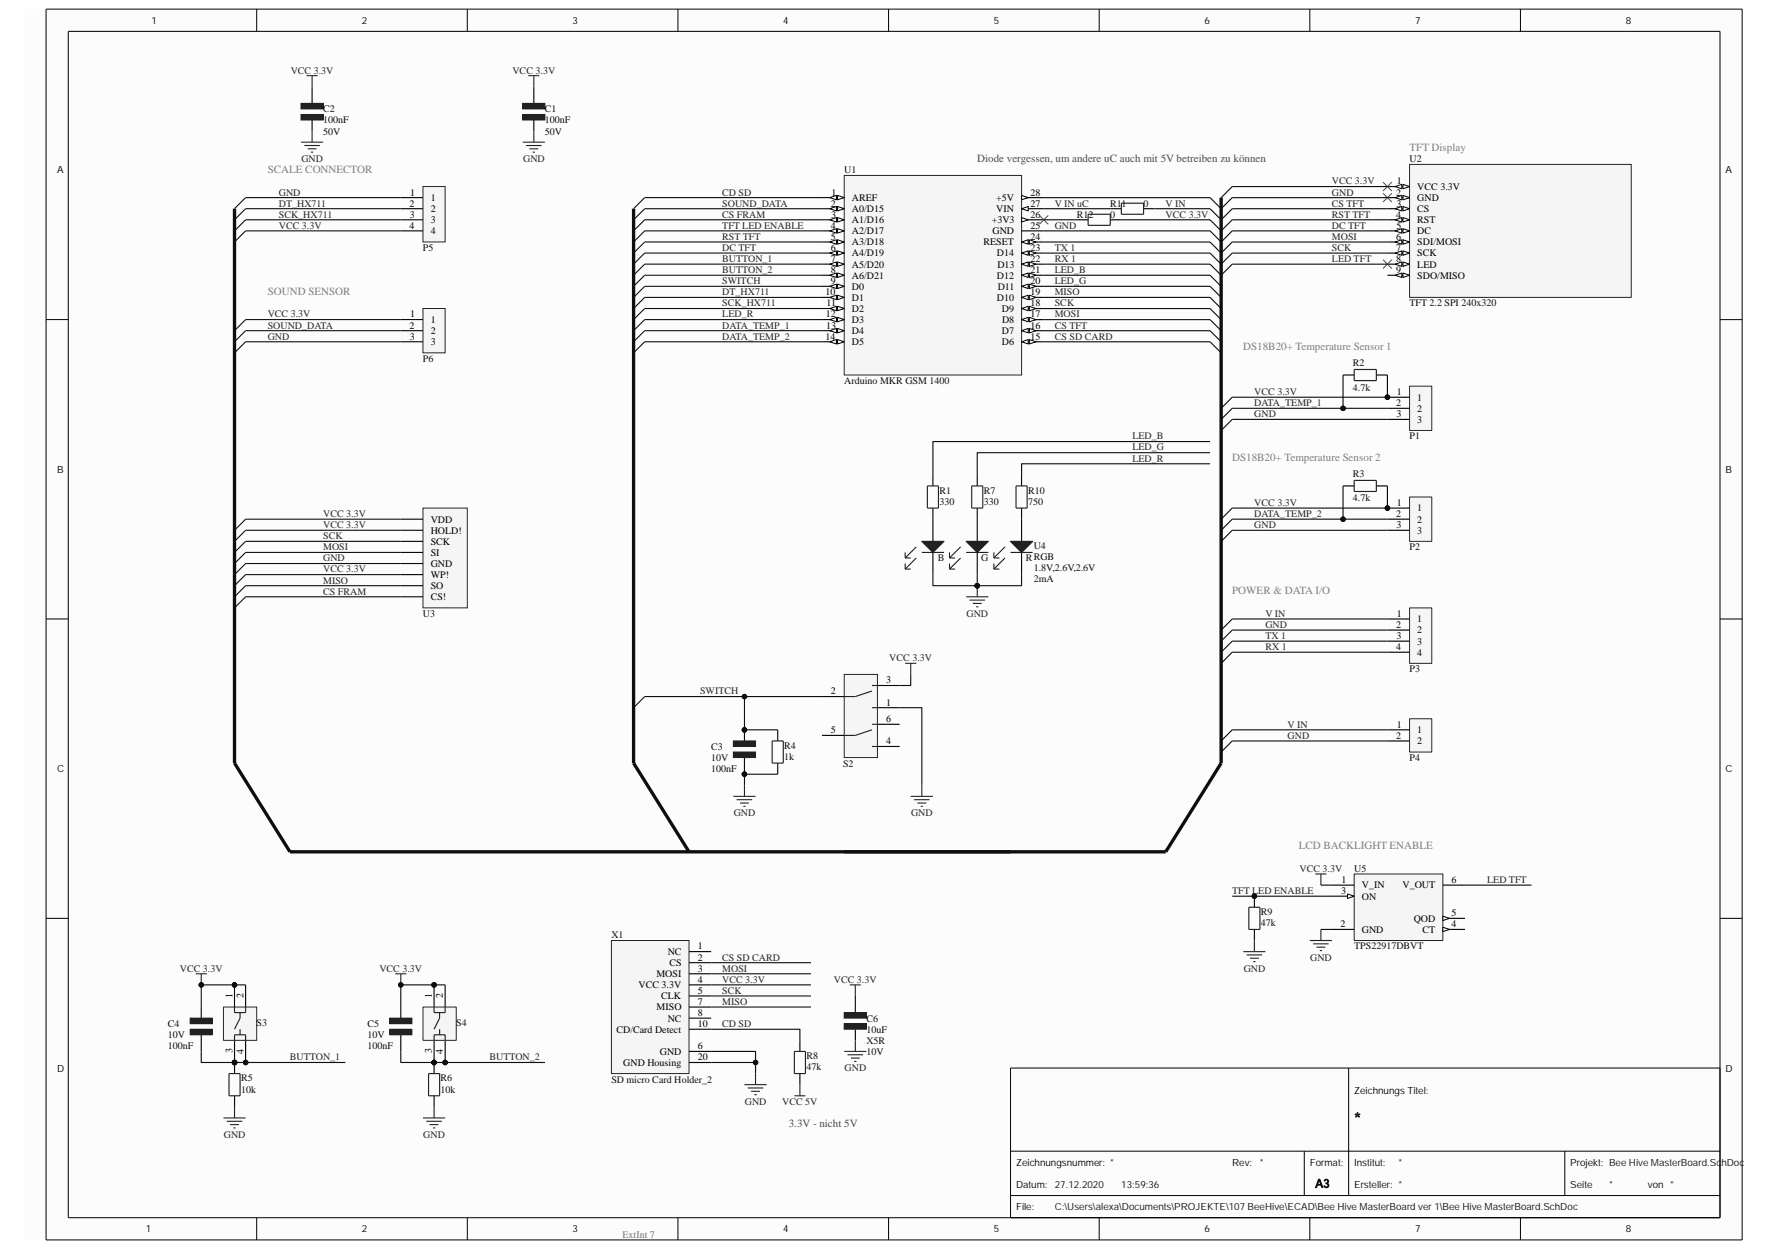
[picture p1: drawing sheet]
<svg xmlns="http://www.w3.org/2000/svg" width="297mm" height="210mm" viewBox="0 0 297 210" stroke-linecap="round" stroke-linejoin="round" font-family="sans-serif">
<defs><g id="words">
<text font-size="3" fill="#262626" x="227.7" y="189.2">*</text>
<text font-size="2" fill="#0e0e0e" x="221.2" y="199.7">A3</text>
<g font-size="1.9" fill="#7f7f7f">
<text x="45" y="29.1">SCALE CONNECTOR</text>
<text x="237" y="25.4">TFT Display</text>
<text x="45" y="49.6">SOUND SENSOR</text>
<text x="209.1" y="58.9">DS18B20+ Temperature Sensor 1</text>
<text x="207.2" y="77.6">DS18B20+ Temperature Sensor 2</text>
<text x="207.2" y="99.9">POWER &amp; DATA I/O</text>
<text x="218.4" y="142.8">LCD BACKLIGHT ENABLE</text>
</g>
<g font-size="1.9" fill="#4c4c4c">
<text x="164.3" y="27.2">Diode vergessen, um andere uC auch mit 5V betreiben zu können</text>
<text x="132.7" y="189.4">3.3V - nicht 5V</text>
</g>
<g font-size="1.7">
<text x="25.5" y="4">1</text>
<text x="60.9" y="4">2</text>
<text x="96.3" y="4">3</text>
<text x="131.7" y="4">4</text>
<text x="167.1" y="4">5</text>
<text x="202.6" y="4">6</text>
<text x="238" y="4">7</text>
<text x="273.4" y="4">8</text>
<text x="9.6" y="29.2">A</text>
<text x="290.2" y="29.2">A</text>
<text x="68.9" y="34.7">2</text>
<text x="69" y="32.9">1</text>
<text x="72.4" y="33.8">1</text>
<text x="72.4" y="35.7">2</text>
<text x="139.7" y="34.7">2</text>
<text x="139.8" y="32.9">1</text>
<text x="143.3" y="33.8">AREF</text>
<text x="143.3" y="35.7">A0/D15</text>
<text x="167.5" y="33.8">+5V</text>
<text x="167.5" y="35.7">VIN</text>
<text x="173.3" y="32.9">28</text>
<text x="173.3" y="34.7">27</text>
<text x="234.8" y="32.9">2</text>
<text x="234.9" y="34.7">3</text>
<text x="234.9" y="31">1</text>
<text x="238.4" y="31.9">VCC 3.3V</text>
<text x="238.4" y="33.8">GND</text>
<text x="238.4" y="35.7">CS</text>
<text x="68.9" y="38.5">4</text>
<text x="68.9" y="36.6">3</text>
<text x="72.4" y="37.5">3</text>
<text x="72.4" y="39.4">4</text>
<text x="139.7" y="38.5">4</text>
<text x="139.8" y="40.3">5</text>
<text x="139.8" y="36.6">3</text>
<text x="143.3" y="37.5">A1/D16</text>
<text x="143.3" y="39.4">A2/D17</text>
<text x="143.3" y="41.3">A3/D18</text>
<text x="165.4" y="41.3">RESET</text>
<text x="166.8" y="37.5">+3V3</text>
<text x="166.9" y="39.4">GND</text>
<text x="173.3" y="38.5">25</text>
<text x="173.3" y="40.3">24</text>
<text x="173.3" y="36.6">26</text>
<text x="234.8" y="36.6">4</text>
<text x="234.8" y="40.3">6</text>
<text x="234.8" y="38.5">5</text>
<text x="238.4" y="37.5">RST</text>
<text x="238.4" y="39.4">DC</text>
<text x="238.4" y="41.3">SDI/MOSI</text>
<text x="139.7" y="42.2">6</text>
<text x="139.7" y="44">7</text>
<text x="139.7" y="47.8">9</text>
<text x="139.7" y="45.9">8</text>
<text x="143.3" y="43.1">A4/D19</text>
<text x="143.3" y="45">A5/D20</text>
<text x="143.3" y="46.9">A6/D21</text>
<text x="167.7" y="43.1">D14</text>
<text x="167.7" y="46.9">D12</text>
<text x="167.7" y="45">D13</text>
<text x="173.3" y="47.8">20</text>
<text x="173.3" y="45.9">21</text>
<text x="173.3" y="42.2">23</text>
<text x="173.3" y="44">22</text>
<text x="234.8" y="42.2">7</text>
<text x="234.8" y="45.9">9</text>
<text x="234.8" y="44">8</text>
<text x="238.4" y="43.1">SCK</text>
<text x="238.4" y="45">LED</text>
<text x="238.4" y="46.9">SDO/MISO</text>
<text x="69" y="53.4">1</text>
<text x="138.9" y="49.6">10</text>
<text x="138.9" y="53.4">12</text>
<text x="139" y="51.5">11</text>
<text x="143.3" y="48.7">D0</text>
<text x="143.3" y="50.6">D1</text>
<text x="143.3" y="52.4">D2</text>
<text x="167.7" y="50.6">D10</text>
<text x="167.8" y="48.7">D11</text>
<text x="168.5" y="52.4">D9</text>
<text x="173.3" y="51.5">18</text>
<text x="173.3" y="49.6">19</text>
<text x="173.3" y="53.4">17</text>
<text x="68.9" y="55.2">2</text>
<text x="68.9" y="57.1">3</text>
<text x="72.4" y="54.3">1</text>
<text x="72.4" y="56.2">2</text>
<text x="72.4" y="58">3</text>
<text x="138.9" y="57.1">14</text>
<text x="138.9" y="55.2">13</text>
<text x="143.3" y="54.3">D3</text>
<text x="143.3" y="56.2">D4</text>
<text x="143.3" y="58">D5</text>
<text x="168.5" y="58">D6</text>
<text x="168.5" y="56.2">D7</text>
<text x="168.5" y="54.3">D8</text>
<text x="173.3" y="55.2">16</text>
<text x="173.3" y="57.1">15</text>
<text x="234.8" y="68.3">2</text>
<text x="234.9" y="70.2">3</text>
<text x="234.9" y="66.4">1</text>
<text x="238.4" y="67.4">1</text>
<text x="238.4" y="69.2">2</text>
<text x="238.4" y="71.1">3</text>
<text x="9.6" y="79.5">B</text>
<text x="290.2" y="79.5">B</text>
<text x="72.4" y="89.7">HOLD!</text>
<text x="72.4" y="87.9">VDD</text>
<text x="234.8" y="86.9">2</text>
<text x="234.9" y="88.8">3</text>
<text x="234.9" y="85.1">1</text>
<text x="238.4" y="86">1</text>
<text x="238.4" y="87.9">2</text>
<text x="238.4" y="89.7">3</text>
<text x="72.4" y="95.3">GND</text>
<text x="72.4" y="93.5">SI</text>
<text x="72.4" y="91.6">SCK</text>
<text x="72.4" y="100.9">CS!</text>
<text x="72.4" y="99">SO</text>
<text x="72.4" y="97.2">WP!</text>
<text x="234.8" y="105.6">2</text>
<text x="234.9" y="107.4">3</text>
<text x="234.9" y="103.7">1</text>
<text x="238.4" y="104.6">1</text>
<text x="238.4" y="106.5">2</text>
<text x="234.8" y="109.3">4</text>
<text x="238.4" y="108.4">3</text>
<text x="238.4" y="110.2">4</text>
<text x="139.7" y="116.8">2</text>
<text x="149.1" y="118.6">1</text>
<text x="149.1" y="114.9">3</text>
<text x="139.8" y="123.3">5</text>
<text x="149.1" y="125.1">4</text>
<text x="149.1" y="121.4">6</text>
<text x="234.8" y="124.2">2</text>
<text x="234.9" y="122.4">1</text>
<text x="238.4" y="123.3">1</text>
<text x="238.4" y="125.1">2</text>
<text x="9.6" y="129.8">C</text>
<text x="290.2" y="129.8">C</text>
<text x="225.6" y="148.5">1</text>
<text x="229" y="149.4">V_IN</text>
<text x="235.9" y="149.4">V_OUT</text>
<text x="244.1" y="148.5">6</text>
<text x="225.5" y="155.9">2</text>
<text x="225.5" y="150.3">3</text>
<text x="229" y="151.2">ON</text>
<text x="237.8" y="155">QOD</text>
<text x="244.1" y="154.1">5</text>
<text x="244.1" y="155.9">4</text>
<text x="112.3" y="160.6">NC</text>
<text x="117.4" y="159.6">1</text>
<text x="117.4" y="161.5">2</text>
<text x="229" y="156.8">GND</text>
<text x="239.2" y="156.8">CT</text>
<text x="39.1" y="167.8" transform="rotate(-90 39.1 167.8)">1</text>
<text x="40.9" y="167.8" transform="rotate(-90 40.9 167.8)">2</text>
<text x="72.6" y="167.8" transform="rotate(-90 72.6 167.8)">1</text>
<text x="74.5" y="167.8" transform="rotate(-90 74.5 167.8)">2</text>
<text x="107.4" y="166.2">VCC 3.3V</text>
<text x="110.4" y="164.3">MOSI</text>
<text x="112.6" y="162.4">CS</text>
<text x="117.4" y="163.4">3</text>
<text x="117.4" y="165.2">4</text>
<text x="117.4" y="167.1">5</text>
<text x="103.7" y="173.6">CD/Card Detect</text>
<text x="110.4" y="169.9">MISO</text>
<text x="111.2" y="168">CLK</text>
<text x="112.3" y="171.8">NC</text>
<text x="117.4" y="169">7</text>
<text x="117.4" y="172.7">10</text>
<text x="117.4" y="170.8">8</text>
<text x="39.1" y="177.1" transform="rotate(-90 39.1 177.1)">3</text>
<text x="40.9" y="177.2" transform="rotate(-90 40.9 177.2)">4</text>
<text x="72.6" y="177.1" transform="rotate(-90 72.6 177.1)">3</text>
<text x="74.5" y="177.2" transform="rotate(-90 74.5 177.2)">4</text>
<text x="104.8" y="179.2">GND Housing</text>
<text x="111" y="177.4">GND</text>
<text x="117.4" y="176.4">6</text>
<text x="117.4" y="178.3">20</text>
<text x="9.6" y="180.2">D</text>
<text x="227.7" y="183.9">Zeichnungs Titel:</text>
<text x="290.2" y="180.2">D</text>
<text x="170.9" y="196">Zeichnungsnummer: *</text>
<text x="207.2" y="196">Rev:</text>
<text x="220.3" y="196">Format:</text>
<text x="227.7" y="196">Institut:</text>
<text x="264.1" y="196">Projekt: Bee Hive MasterBoard.SchDoc</text>
<text x="170.9" y="203.5">File:</text>
<text x="170.9" y="199.7">Datum:</text>
<text x="227.7" y="199.7">Ersteller: *</text>
<text x="264.1" y="199.7">Seite</text>
<text x="277.1" y="199.7">von *</text>
<text x="24.5" y="207.2">1</text>
<text x="60.9" y="207.2">2</text>
<text x="96.3" y="207.2">3</text>
<text x="131.7" y="207.2">4</text>
<text x="167.1" y="207.2">5</text>
<text x="202.6" y="207.2">6</text>
<text x="238" y="207.2">7</text>
<text x="273.4" y="207.2">8</text>
</g>
<g font-size="1.7" fill="#262626">
<text x="48.9" y="12.4">VCC 3.3V</text>
<text x="86.2" y="12.4">VCC 3.3V</text>
<text x="50.7" y="27.3">GND</text>
<text x="88" y="27.3">GND</text>
<text x="46.9" y="32.9">GND</text>
<text x="46.9" y="34.7">DT_HX711</text>
<text x="121.5" y="34.7">SOUND_DATA</text>
<text x="121.5" y="32.9">CD SD</text>
<text x="177.4" y="34.7">V IN uC</text>
<text x="196" y="34.7">V IN</text>
<text x="224" y="31">VCC 3.3V</text>
<text x="224" y="32.9">GND</text>
<text x="224" y="34.7">CS TFT</text>
<text x="46.9" y="36.6">SCK_HX711</text>
<text x="46.9" y="38.5">VCC 3.3V</text>
<text x="121.5" y="40.3">RST TFT</text>
<text x="121.5" y="38.5">TFT LED ENABLE</text>
<text x="121.5" y="36.6">CS FRAM</text>
<text x="177.4" y="38.5">GND</text>
<text x="196" y="36.6">VCC 3.3V</text>
<text x="224" y="36.6">RST TFT</text>
<text x="224" y="38.5">DC TFT</text>
<text x="224" y="40.3">MOSI</text>
<text x="121.5" y="42.2">DC TFT</text>
<text x="121.5" y="44">BUTTON_1</text>
<text x="121.5" y="45.9">BUTTON_2</text>
<text x="121.5" y="47.8">SWITCH</text>
<text x="177.4" y="44">RX 1</text>
<text x="177.4" y="42.2">TX 1</text>
<text x="177.4" y="45.9">LED_B</text>
<text x="177.4" y="47.8">LED_G</text>
<text x="224" y="42.2">SCK</text>
<text x="224" y="44">LED TFT</text>
<text x="45" y="53.4">VCC 3.3V</text>
<text x="121.5" y="53.4">LED_R</text>
<text x="121.5" y="49.6">DT_HX711</text>
<text x="121.5" y="51.5">SCK_HX711</text>
<text x="177.4" y="53.4">MOSI</text>
<text x="177.4" y="51.5">SCK</text>
<text x="177.4" y="49.6">MISO</text>
<text x="45" y="57.1">GND</text>
<text x="45" y="55.2">SOUND_DATA</text>
<text x="121.5" y="55.2">DATA_TEMP_1</text>
<text x="121.5" y="57.1">DATA_TEMP_2</text>
<text x="177.4" y="55.2">CS TFT</text>
<text x="177.4" y="57.1">CS SD CARD</text>
<text x="210.9" y="66.4">VCC 3.3V</text>
<text x="210.9" y="70.2">GND</text>
<text x="210.9" y="68.3">DATA_TEMP_1</text>
<text x="190.4" y="77.6">LED_R</text>
<text x="190.4" y="75.7">LED_G</text>
<text x="190.4" y="73.9">LED_B</text>
<text x="54.3" y="86.9">VCC 3.3V</text>
<text x="54.3" y="88.8">VCC 3.3V</text>
<text x="210.9" y="85.1">VCC 3.3V</text>
<text x="210.9" y="88.8">GND</text>
<text x="210.9" y="86.9">DATA_TEMP_2</text>
<text x="54.3" y="92.5">MOSI</text>
<text x="54.3" y="90.7">SCK</text>
<text x="54.3" y="94.4">GND</text>
<text x="54.3" y="98.1">MISO</text>
<text x="54.3" y="100">CS FRAM</text>
<text x="54.3" y="96.3">VCC 3.3V</text>
<text x="162.5" y="103.7">GND</text>
<text x="212.8" y="103.7">V IN</text>
<text x="212.8" y="105.6">GND</text>
<text x="212.8" y="107.4">TX 1</text>
<text x="149.6" y="111.2">VCC 3.3V</text>
<text x="212.8" y="109.3">RX 1</text>
<text x="117.7" y="116.8">SWITCH</text>
<text x="216.5" y="122.4">V IN</text>
<text x="216.5" y="124.2">GND</text>
<text x="123.4" y="137.3">GND</text>
<text x="153.2" y="137.3">GND</text>
<text x="218.5" y="146.6">VCC 3.3V</text>
<text x="250.1" y="148.5">LED TFT</text>
<text x="207.2" y="150.3">TFT LED ENABLE</text>
<text x="121.5" y="161.5">CS SD CARD</text>
<text x="220.3" y="161.5">GND</text>
<text x="30.2" y="163.4">VCC 3.3V</text>
<text x="63.8" y="163.4">VCC 3.3V</text>
<text x="121.5" y="163.4">MOSI</text>
<text x="121.5" y="167.1">SCK</text>
<text x="121.5" y="165.2">VCC 3.3V</text>
<text x="140.2" y="165.2">VCC 3.3V</text>
<text x="209.2" y="163.4">GND</text>
<text x="121.5" y="169">MISO</text>
<text x="121.5" y="172.7">CD SD</text>
<text x="48.8" y="178.3">BUTTON_1</text>
<text x="82.3" y="178.3">BUTTON_2</text>
<text x="125.3" y="185.7">GND</text>
<text x="131.6" y="185.7">VCC 5V</text>
<text x="142" y="180.1">GND</text>
<text x="37.6" y="191.3">GND</text>
<text x="71.2" y="191.3">GND</text>
</g>
<g font-size="1.7" fill="#0e0e0e">
<text x="54.3" y="20.8">100nF</text>
<text x="54.3" y="22.6">50V</text>
<text x="54.3" y="18.9">C2</text>
<text x="91.6" y="20.8">100nF</text>
<text x="91.6" y="22.6">50V</text>
<text x="91.6" y="18.9">C1</text>
<text x="142" y="29.1">U1</text>
<text x="237" y="27.3">U2</text>
<text x="186.7" y="34.7">R11</text>
<text x="192.3" y="34.7">0</text>
<text x="181.1" y="36.6">R12</text>
<text x="186.7" y="36.6">0</text>
<text x="71.1" y="42.2">P5</text>
<text x="237" y="51.5">TFT 2.2 SPI 240x320</text>
<text x="71.1" y="60.8">P6</text>
<text x="142" y="64.6">Arduino MKR GSM 1400</text>
<text x="227.5" y="65.7">4.7k</text>
<text x="227.5" y="61.6">R2</text>
<text x="237" y="73.9">P1</text>
<text x="158" y="83">R1</text>
<text x="165.5" y="83">R7</text>
<text x="172.9" y="83">R10</text>
<text x="227.5" y="80.2">R3</text>
<text x="158" y="84.9">330</text>
<text x="165.5" y="84.9">330</text>
<text x="172.9" y="84.9">750</text>
<text x="227.5" y="84.3">4.7k</text>
<text x="173.9" y="92.3">U4</text>
<text x="237" y="92.5">P2</text>
<text x="173.9" y="96.1">1.8V,2.6V,2.6V</text>
<text x="173.9" y="97.9">2mA</text>
<text x="71.1" y="103.7">U3</text>
<text x="237" y="113">P3</text>
<text x="131.9" y="125.9">R4</text>
<text x="119.6" y="127.9">10V</text>
<text x="119.6" y="129.8">100nF</text>
<text x="119.6" y="126.1">C3</text>
<text x="131.9" y="127.8">1k</text>
<text x="141.8" y="128.9">S2</text>
<text x="237" y="127.9">P4</text>
<text x="227.7" y="146.6">U5</text>
<text x="212.1" y="155.7">47k</text>
<text x="212.1" y="153.9">R9</text>
<text x="102.8" y="157.8">X1</text>
<text x="227.7" y="159.6">TPS22917DBVT</text>
<text x="28.2" y="172.7">C4</text>
<text x="43.2" y="172.5">S3</text>
<text x="61.8" y="172.7">C5</text>
<text x="76.7" y="172.5">S4</text>
<text x="145.7" y="173.6">10uF</text>
<text x="145.7" y="171.8">C6</text>
<text x="28.2" y="174.6">10V</text>
<text x="28.2" y="176.4">100nF</text>
<text x="61.8" y="174.6">10V</text>
<text x="61.8" y="176.4">100nF</text>
<text x="135.6" y="180">47k</text>
<text x="135.6" y="178.1">R8</text>
<text x="145.7" y="175.5">X5R</text>
<text x="145.7" y="177.4">10V</text>
<text x="40.6" y="183.7">10k</text>
<text x="40.6" y="181.8">R5</text>
<text x="74.1" y="183.7">10k</text>
<text x="74.1" y="181.8">R6</text>
<text x="102.8" y="182">SD micro Card Holder_2</text>
<text x="211.9" y="196">*</text>
<text x="235.2" y="196">*</text>
<text x="177.4" y="199.7">27.12.2020</text>
<text x="177.4" y="203.5">C:\Users\alexa\Documents\PROJEKTE\107 BeeHive\ECAD\Bee Hive MasterBoard ver 1\Bee Hive MasterBoard.SchDoc</text>
<text x="188.6" y="199.7">13:59:36</text>
<text x="270.6" y="199.7">*</text>
</g>
<g font-size="1.7" fill="#151515">
<text x="157.7" y="94.4">B</text>
<text x="165" y="94.4">G</text>
<text x="172.5" y="94.4">RRGB</text>
</g>
<text font-size="1.7" fill="#727272" x="104.7" y="208.1">ExtInt 7</text>
</g></defs>
<path d="M4 1.5h289v207h-289z" fill-rule="evenodd" fill="#fcfcfc"/>
<g fill="none" stroke="#000" stroke-width=".17">
<path d="M7.7 1.5h285.3v207h-285.3zM11.5 5.3h277.8v199.4h-277.8zM43.2 1.5v3.8M78.6 1.5v3.8M114 1.5v3.8M149.4 1.5v3.8M184.9 1.5v3.8M220.3 1.5v3.8M255.7 1.5v3.8M7.7 53.7h3.8M289.3 53.7h3.7M7.7 104.1h3.8"/>
<path d="M289.3 104.1h3.7M7.7 154.4h3.8M289.3 154.4h3.7M226.8 179.6v21.4M289.3 179.6h-119.4v25.1M169.9 193.6h119.4M219.4 193.6v7.4M263.2 193.6v7.4M43.2 204.7v3.8M78.6 204.7v3.8M114 204.7v3.8M149.4 204.7v3.8"/>
<path d="M169.9 201h119.4M184.9 204.7v3.8M220.3 204.7v3.8M255.7 204.7v3.8"/>
</g>
<path d="M237.1 27.6h37.2v22.4h-37.2z" fill-rule="evenodd" fill="#f5f5f5"/>
<path d="M237.1 27.6h37.2v22.4h-37.2z" fill="none" stroke="#262626" stroke-width=".17"/>
<path d="M233.3 31.4h3.8" fill="none" stroke="#000" stroke-width=".19"/>
<path d="M235.9 31l1.2 .4-1.2 .3z" fill="#fbfbfb"/>
<path d="M235.9 31l1.2 .4-1.2 .3z" fill="none" stroke="#000" stroke-width=".17"/>
<path d="M234.6 31.4l1.2-.4v.7z" fill="#fbfbfb"/>
<path d="M234.6 31.4l1.2-.4v.7z" fill="none" stroke="#000" stroke-width=".17"/>
<path d="M233.3 33.2h3.8" fill="none" stroke="#000" stroke-width=".19"/>
<path d="M235.9 32.9l1.2 .3-1.2 .4z" fill="#fbfbfb"/>
<path d="M235.9 32.9l1.2 .3-1.2 .4z" fill="none" stroke="#000" stroke-width=".17"/>
<path d="M234.6 33.2l1.2-.3v.7z" fill="#fbfbfb"/>
<path d="M234.6 33.2l1.2-.3v.7z" fill="none" stroke="#000" stroke-width=".17"/>
<path d="M233.3 35.1h3.8" fill="none" stroke="#000" stroke-width=".19"/>
<path d="M235.9 34.7l1.2 .4-1.2 .4z" fill="#fbfbfb"/>
<path d="M235.9 34.7l1.2 .4-1.2 .4z" fill="none" stroke="#000" stroke-width=".17"/>
<path d="M234.6 35.1l1.2-.4v.8z" fill="#fbfbfb"/>
<path d="M234.6 35.1l1.2-.4v.8z" fill="none" stroke="#000" stroke-width=".17"/>
<path d="M233.3 37h3.8" fill="none" stroke="#000" stroke-width=".19"/>
<path d="M235.9 36.6l1.2 .4-1.2 .3z" fill="#fbfbfb"/>
<path d="M235.9 36.6l1.2 .4-1.2 .3z" fill="none" stroke="#000" stroke-width=".17"/>
<path d="M234.6 37l1.2-.4v.7z" fill="#fbfbfb"/>
<path d="M234.6 37l1.2-.4v.7z" fill="none" stroke="#000" stroke-width=".17"/>
<path d="M233.3 38.8h3.8" fill="none" stroke="#000" stroke-width=".19"/>
<path d="M235.9 38.4l1.2 .4-1.2 .4z" fill="#fbfbfb"/>
<path d="M235.9 38.4l1.2 .4-1.2 .4z" fill="none" stroke="#000" stroke-width=".17"/>
<path d="M234.6 38.8l1.2-.4v.8z" fill="#fbfbfb"/>
<path d="M234.6 38.8l1.2-.4v.8z" fill="none" stroke="#000" stroke-width=".17"/>
<path d="M233.3 40.7h3.8" fill="none" stroke="#000" stroke-width=".19"/>
<path d="M235.9 40.3l1.2 .4-1.2 .4z" fill="#fbfbfb"/>
<path d="M235.9 40.3l1.2 .4-1.2 .4z" fill="none" stroke="#000" stroke-width=".17"/>
<path d="M234.6 40.7l1.2-.4v.8z" fill="#fbfbfb"/>
<path d="M234.6 40.7l1.2-.4v.8z" fill="none" stroke="#000" stroke-width=".17"/>
<path d="M233.3 42.6h3.8" fill="none" stroke="#000" stroke-width=".19"/>
<path d="M235.9 42.2l1.2 .4-1.2 .3z" fill="#fbfbfb"/>
<path d="M235.9 42.2l1.2 .4-1.2 .3z" fill="none" stroke="#000" stroke-width=".17"/>
<path d="M234.6 42.6l1.2-.4v.7z" fill="#fbfbfb"/>
<path d="M234.6 42.6l1.2-.4v.7z" fill="none" stroke="#000" stroke-width=".17"/>
<path d="M233.3 44.4h3.8" fill="none" stroke="#000" stroke-width=".19"/>
<path d="M235.9 44l1.2 .4-1.2 .4z" fill="#fbfbfb"/>
<path d="M235.9 44l1.2 .4-1.2 .4z" fill="none" stroke="#000" stroke-width=".17"/>
<path d="M234.6 44.4l1.2-.4v.8z" fill="#fbfbfb"/>
<path d="M234.6 44.4l1.2-.4v.8z" fill="none" stroke="#000" stroke-width=".17"/>
<path d="M233.3 46.3h3.8" fill="none" stroke="#000" stroke-width=".19"/>
<path d="M235.9 45.9l1.2 .4-1.2 .4z" fill="#fbfbfb"/>
<path d="M235.9 45.9l1.2 .4-1.2 .4z" fill="none" stroke="#000" stroke-width=".17"/>
<path d="M234.6 46.3l1.2-.4v.8z" fill="#fbfbfb"/>
<path d="M234.6 46.3l1.2-.4v.8z" fill="none" stroke="#000" stroke-width=".17"/>
<path d="M51.6 12.7h1.8M52.5 12.7v1.9M88.8 12.7h1.9M89.8 12.7v1.9M87.9 23.9h3.7M88.5 24.5h2.6M89 25h1.5M89.6 25.6h.4M89.8 22v1.9" fill="none" stroke="#262626" stroke-width=".19"/>
<path d="M89.8 14.6v2.8M89.8 20.2v1.8" fill="none" stroke="#000" stroke-width=".19"/>
<path d="M87.9 17.4h3.7v.9h-3.7z" fill-rule="evenodd" fill="#1c1c1c"/>
<path d="M87.9 17.4h3.7v.9h-3.7z" fill="none" stroke="#1c1c1c" stroke-width=".17"/>
<path d="M87.9 19.2h3.7v1h-3.7z" fill-rule="evenodd" fill="#1c1c1c"/>
<path d="M87.9 19.2h3.7v1h-3.7z" fill="none" stroke="#1c1c1c" stroke-width=".17"/>
<path d="M52.5 14.6v2.8M52.5 20.2v1.8" fill="none" stroke="#000" stroke-width=".19"/>
<path d="M50.6 17.4h3.8v.9h-3.8z" fill-rule="evenodd" fill="#1c1c1c"/>
<path d="M50.6 17.4h3.8v.9h-3.8z" fill="none" stroke="#1c1c1c" stroke-width=".17"/>
<path d="M50.6 19.2h3.8v1h-3.8z" fill-rule="evenodd" fill="#1c1c1c"/>
<path d="M50.6 19.2h3.8v1h-3.8z" fill="none" stroke="#1c1c1c" stroke-width=".17"/>
<path d="M106.6 35.1v93.2l9.3 14.9M205.4 33.2v95.1l-9.4 14.9h-147.2l-9.4-14.9v-93.2" fill="none" stroke="#0e0e0e" stroke-width=".56"/>
<path d="M50.6 23.9h3.8M51.2 24.5h2.6M51.7 25h1.5M52.3 25.6h.4M52.5 22v1.9" fill="none" stroke="#262626" stroke-width=".19"/>
<circle cx="233.3" cy="66.8" r=".37" fill="#0e0e0e"/>
<circle cx="233.3" cy="66.8" r=".37" fill="none" stroke="#0e0e0e" stroke-width=".17"/>
<path d="M237.1 64.9h3.7v7.5h-3.7z" fill-rule="evenodd" fill="#f5f5f5"/>
<path d="M237.1 64.9h3.7v7.5h-3.7z" fill="none" stroke="#262626" stroke-width=".17"/>
<path d="M233.3 66.8h3.8" fill="none" stroke="#000" stroke-width=".19"/>
<circle cx="233.3" cy="66.8" r=".37" fill="#0e0e0e"/>
<circle cx="233.3" cy="66.8" r=".37" fill="none" stroke="#0e0e0e" stroke-width=".17"/>
<path d="M233.3 68.7h3.8M233.3 70.5h3.8" fill="none" stroke="#000" stroke-width=".19"/>
<circle cx="233.3" cy="85.4" r=".37" fill="#0e0e0e"/>
<circle cx="233.3" cy="85.4" r=".37" fill="none" stroke="#0e0e0e" stroke-width=".17"/>
<path d="M237.1 83.6h3.7v7.4h-3.7z" fill-rule="evenodd" fill="#f5f5f5"/>
<path d="M237.1 83.6h3.7v7.4h-3.7z" fill="none" stroke="#262626" stroke-width=".17"/>
<path d="M233.3 85.4h3.8" fill="none" stroke="#000" stroke-width=".19"/>
<circle cx="233.3" cy="85.4" r=".37" fill="#0e0e0e"/>
<circle cx="233.3" cy="85.4" r=".37" fill="none" stroke="#0e0e0e" stroke-width=".17"/>
<path d="M225.9 63.1h1.8M231.5 63.1h1.8M225.9 81.7h1.8M231.5 81.7h1.8M233.3 87.3h3.8M233.3 89.2h3.8" fill="none" stroke="#000" stroke-width=".19"/>
<path d="M227.7 62.1h3.8v1.9h-3.8zM227.7 80.8h3.8v1.8h-3.8z" fill="none" stroke="#1c1c1c" stroke-width=".19"/>
<path d="M237.1 102.2h3.7v9.3h-3.7z" fill-rule="evenodd" fill="#f5f5f5"/>
<path d="M237.1 102.2h3.7v9.3h-3.7z" fill="none" stroke="#262626" stroke-width=".17"/>
<path d="M233.3 104.1h3.8M233.3 105.9h3.8M233.3 107.8h3.8M233.3 109.7h3.8" fill="none" stroke="#000" stroke-width=".19"/>
<path d="M71.1 31.4h3.8v9.3h-3.8z" fill-rule="evenodd" fill="#f5f5f5"/>
<path d="M71.1 31.4h3.8v9.3h-3.8z" fill="none" stroke="#262626" stroke-width=".17"/>
<path d="M67.4 33.2h3.7M67.4 35.1h3.7M67.4 37h3.7M67.4 38.8h3.7" fill="none" stroke="#000" stroke-width=".19"/>
<path d="M71.1 51.9h3.8v7.4h-3.8z" fill-rule="evenodd" fill="#f5f5f5"/>
<path d="M71.1 51.9h3.8v7.4h-3.8z" fill="none" stroke="#262626" stroke-width=".17"/>
<path d="M67.4 53.7h3.7M67.4 55.6h3.7M67.4 57.5h3.7M130.8 122.7v1.9M130.8 128.3v1.9" fill="none" stroke="#000" stroke-width=".19"/>
<g fill="none" stroke="#0e0e0e" stroke-width=".19">
<path d="M41.3 33.2l-1.9 1.9M41.3 35.1l-1.9 1.9M41.3 37l-1.9 1.8M41.3 38.8l-1.9 1.9M207.2 31.4l-1.8 1.8M207.2 33.2l-1.8 1.9M207.2 35.1l-1.8 1.9M207.2 37l-1.8 1.8M207.2 38.8l-1.8 1.9M41.3 53.7l-1.9 1.9M41.3 55.6l-1.9 1.9M41.3 57.5l-1.9 1.8"/>
<path d="M207.2 40.7l-1.8 1.9M207.2 42.6l-1.8 1.8M207.2 66.8l-1.8 1.9M207.2 68.7l-1.8 1.8M207.2 70.5l-1.8 1.9M207.2 85.4l-1.8 1.9M207.2 87.3l-1.8 1.9M207.2 89.2l-1.8 1.8M207.2 109.7l-1.8 1.8M207.2 107.8l-1.8 1.9M207.2 105.9l-1.8 1.9M207.2 104.1l-1.8 1.8"/>
</g>
<path d="M152.2 111.5h1.9M153.2 111.5v1.9M153.2 133.9h3.7M153.7 134.5h2.6M154.3 135h1.5M154.8 135.6h.4M155 132v1.9" fill="none" stroke="#262626" stroke-width=".19"/>
<path d="M129.9 124.6h1.8v3.7h-1.8z" fill="none" stroke="#1c1c1c" stroke-width=".19"/>
<circle cx="125.2" cy="122.7" r=".37" fill="#0e0e0e"/>
<circle cx="125.2" cy="122.7" r=".37" fill="none" stroke="#0e0e0e" stroke-width=".17"/>
<circle cx="125.2" cy="130.2" r=".37" fill="#0e0e0e"/>
<circle cx="125.2" cy="130.2" r=".37" fill="none" stroke="#0e0e0e" stroke-width=".17"/>
<path d="M125.2 122.7v1.9" fill="none" stroke="#000" stroke-width=".19"/>
<circle cx="125.2" cy="122.7" r=".37" fill="#0e0e0e"/>
<circle cx="125.2" cy="122.7" r=".37" fill="none" stroke="#0e0e0e" stroke-width=".17"/>
<path d="M125.2 127.4v2.8" fill="none" stroke="#000" stroke-width=".19"/>
<circle cx="125.2" cy="130.2" r=".37" fill="#0e0e0e"/>
<circle cx="125.2" cy="130.2" r=".37" fill="none" stroke="#0e0e0e" stroke-width=".17"/>
<path d="M123.3 126.4h3.8v1h-3.8z" fill-rule="evenodd" fill="#1c1c1c"/>
<path d="M123.3 126.4h3.8v1h-3.8z" fill="none" stroke="#1c1c1c" stroke-width=".17"/>
<path d="M123.3 124.6h3.8v.9h-3.8z" fill-rule="evenodd" fill="#1c1c1c"/>
<path d="M123.3 124.6h3.8v.9h-3.8z" fill="none" stroke="#1c1c1c" stroke-width=".17"/>
<path d="M123.3 133.9h3.8M123.9 134.5h2.6M124.5 135h1.4M125 135.6h.4M125.2 132v1.9M37.6 188h3.7M38.1 188.5h2.6M38.7 189.1h1.5M39.3 189.6h.3M39.4 186.1v1.9" fill="none" stroke="#262626" stroke-width=".19"/>
<circle cx="39.4" cy="178.6" r=".37" fill="#0e0e0e"/>
<circle cx="39.4" cy="178.6" r=".37" fill="none" stroke="#0e0e0e" stroke-width=".17"/>
<path d="M39.4 178.6v1.9M39.4 184.2v1.9" fill="none" stroke="#000" stroke-width=".19"/>
<circle cx="39.4" cy="178.6" r=".37" fill="#0e0e0e"/>
<circle cx="39.4" cy="178.6" r=".37" fill="none" stroke="#0e0e0e" stroke-width=".17"/>
<path d="M38.5 180.5h1.9v3.7h-1.9z" fill="none" stroke="#1c1c1c" stroke-width=".19"/>
<path d="M33.8 169.3v1.9M33.8 174v2.8" fill="none" stroke="#000" stroke-width=".19"/>
<path d="M32 173.1h3.7v.9h-3.7z" fill-rule="evenodd" fill="#1c1c1c"/>
<path d="M32 173.1h3.7v.9h-3.7z" fill="none" stroke="#1c1c1c" stroke-width=".17"/>
<path d="M32 171.2h3.7v.9h-3.7z" fill-rule="evenodd" fill="#1c1c1c"/>
<path d="M32 171.2h3.7v.9h-3.7z" fill="none" stroke="#1c1c1c" stroke-width=".17"/>
<path d="M71.1 188h3.8M71.7 188.5h2.6M72.3 189.1h1.4M72.8 189.6h.4M73 186.1v1.9" fill="none" stroke="#262626" stroke-width=".19"/>
<circle cx="73" cy="178.6" r=".37" fill="#0e0e0e"/>
<circle cx="73" cy="178.6" r=".37" fill="none" stroke="#0e0e0e" stroke-width=".17"/>
<path d="M73 178.6v1.9M73 184.2v1.9" fill="none" stroke="#000" stroke-width=".19"/>
<circle cx="73" cy="178.6" r=".37" fill="#0e0e0e"/>
<circle cx="73" cy="178.6" r=".37" fill="none" stroke="#0e0e0e" stroke-width=".17"/>
<path d="M72.1 180.5h1.8v3.7h-1.8z" fill="none" stroke="#1c1c1c" stroke-width=".19"/>
<path d="M67.4 169.3v1.9M67.4 174v2.8" fill="none" stroke="#000" stroke-width=".19"/>
<path d="M65.5 173.1h3.8v.9h-3.8z" fill-rule="evenodd" fill="#1c1c1c"/>
<path d="M65.5 173.1h3.8v.9h-3.8z" fill="none" stroke="#1c1c1c" stroke-width=".17"/>
<path d="M65.5 171.2h3.8v.9h-3.8z" fill-rule="evenodd" fill="#1c1c1c"/>
<path d="M65.5 171.2h3.8v.9h-3.8z" fill="none" stroke="#1c1c1c" stroke-width=".17"/>
<g fill="none" stroke="#0e0e0e" stroke-width=".19">
<path d="M108.4 33.2l-1.8 1.9M108.4 35.1l-1.8 1.9M108.4 38.8l-1.8 1.9M203.5 37l1.9 1.8M203.5 38.8l1.9 1.9M203.5 35.1l1.9 1.9M108.4 57.5l-1.8 1.8M108.4 40.7l-1.8 1.9M108.4 53.7l-1.8 1.9M108.4 55.6l-1.8 1.9M108.4 50l-1.8 1.9M108.4 51.9l-1.8 1.8"/>
<path d="M108.4 46.3l-1.8 1.8M108.4 48.1l-1.8 1.9M108.4 42.6l-1.8 1.8M108.4 44.4l-1.8 1.9M203.5 51.9l1.9 1.8M203.5 57.5l1.9 1.8M203.5 48.1l1.9 1.9M203.5 53.7l1.9 1.9M203.5 44.4l1.9 1.9M203.5 46.3l1.9 1.8M203.5 40.7l1.9 1.9M203.5 42.6l1.9 1.8"/>
</g>
<path d="M142 176.8h3.7M142.5 177.3h2.7M143.1 177.9h1.5M143.7 178.5h.3M143.8 174.9v1.9M125.2 182.4h3.7M125.8 182.9h2.6M126.3 183.5h1.5M126.9 184.1h.4M127.1 180.5v1.9" fill="none" stroke="#262626" stroke-width=".19"/>
<path d="M143.8 167.5v2.8M143.8 173.1v1.8" fill="none" stroke="#000" stroke-width=".19"/>
<path d="M142 170.3h3.7v.9h-3.7z" fill-rule="evenodd" fill="#1c1c1c"/>
<path d="M142 170.3h3.7v.9h-3.7z" fill="none" stroke="#1c1c1c" stroke-width=".17"/>
<path d="M142 172.1h3.7v1h-3.7z" fill-rule="evenodd" fill="#1c1c1c"/>
<path d="M142 172.1h3.7v1h-3.7z" fill="none" stroke="#1c1c1c" stroke-width=".17"/>
<path d="M134.5 174.9v1.9M134.5 180.5v1.9" fill="none" stroke="#000" stroke-width=".19"/>
<path d="M133.6 176.8h1.9v3.7h-1.9z" fill="none" stroke="#1c1c1c" stroke-width=".19"/>
<path d="M102.8 158.1h13.1v22.4h-13.1z" fill-rule="evenodd" fill="#f5f5f5"/>
<path d="M102.8 158.1h13.1v22.4h-13.1z" fill="none" stroke="#262626" stroke-width=".17"/>
<path d="M115.9 160h3.7M115.9 167.5h3.7M115.9 176.8h3.7M115.9 165.6h3.7M115.9 161.9h3.7M115.9 169.3h3.7M115.9 171.2h3.7M115.9 173.1h3.7M115.9 178.6h3.7M115.9 163.7h3.7" fill="none" stroke="#000" stroke-width=".19"/>
<path d="M142.9 165.6h1.9M143.8 165.6v1.9M133.6 184.2h1.9M134.5 182.4v1.8" fill="none" stroke="#262626" stroke-width=".19"/>
<path d="M203.5 33.2l1.9 1.9" fill="none" stroke="#0e0e0e" stroke-width=".19"/>
<path d="M142 113.4h5.6v14h-5.6z" fill-rule="evenodd" fill="#f5f5f5"/>
<path d="M142 113.4h5.6v14h-5.6z" fill="none" stroke="#262626" stroke-width=".17"/>
<path d="M138.3 117.1h3.7M147.6 119h3.7M147.6 115.3h3.7M138.3 123.7h3.7M147.6 125.5h3.7M147.6 121.8h3.7" fill="none" stroke="#000" stroke-width=".19"/>
<path d="M146.6 116.2l-2.8 .9h-1.8M146.6 115.3h1M146.6 119h1M146.6 122.7l-2.8 1h-1.8M146.6 121.8h1M146.6 125.5h1" fill="none" stroke="#1c1c1c" stroke-width=".19"/>
<circle cx="39.4" cy="165.6" r=".37" fill="#0e0e0e"/>
<circle cx="39.4" cy="165.6" r=".37" fill="none" stroke="#0e0e0e" stroke-width=".17"/>
<circle cx="41.3" cy="178.6" r=".37" fill="#0e0e0e"/>
<circle cx="41.3" cy="178.6" r=".37" fill="none" stroke="#0e0e0e" stroke-width=".17"/>
<circle cx="39.4" cy="178.6" r=".37" fill="#0e0e0e"/>
<circle cx="39.4" cy="178.6" r=".37" fill="none" stroke="#0e0e0e" stroke-width=".17"/>
<path d="M39.4 165.6v3.7" fill="none" stroke="#000" stroke-width=".19"/>
<circle cx="39.4" cy="165.6" r=".37" fill="#0e0e0e"/>
<circle cx="39.4" cy="165.6" r=".37" fill="none" stroke="#0e0e0e" stroke-width=".17"/>
<path d="M41.3 165.6v3.7M41.3 174.9v3.7" fill="none" stroke="#000" stroke-width=".19"/>
<circle cx="41.3" cy="178.6" r=".37" fill="#0e0e0e"/>
<circle cx="41.3" cy="178.6" r=".37" fill="none" stroke="#0e0e0e" stroke-width=".17"/>
<path d="M39.4 174.9v3.7" fill="none" stroke="#000" stroke-width=".19"/>
<circle cx="39.4" cy="178.6" r=".37" fill="#0e0e0e"/>
<circle cx="39.4" cy="178.6" r=".37" fill="none" stroke="#0e0e0e" stroke-width=".17"/>
<path d="M37.6 169.3h5.6v5.6h-5.6z" fill-rule="evenodd" fill="#f5f5f5"/>
<path d="M37.6 169.3h5.6v5.6h-5.6z" fill="none" stroke="#262626" stroke-width=".17"/>
<path d="M39.4 169.3v1h1.9v-1M39.4 174.9v-.9h1.9v.9M40.4 170.3v.9l-1 1.9M40.4 173.1v.9" fill="none" stroke="#1c1c1c" stroke-width=".19"/>
<circle cx="73" cy="165.6" r=".37" fill="#0e0e0e"/>
<circle cx="73" cy="165.6" r=".37" fill="none" stroke="#0e0e0e" stroke-width=".17"/>
<circle cx="74.9" cy="178.6" r=".37" fill="#0e0e0e"/>
<circle cx="74.9" cy="178.6" r=".37" fill="none" stroke="#0e0e0e" stroke-width=".17"/>
<circle cx="73" cy="178.6" r=".37" fill="#0e0e0e"/>
<circle cx="73" cy="178.6" r=".37" fill="none" stroke="#0e0e0e" stroke-width=".17"/>
<path d="M73 165.6v3.7" fill="none" stroke="#000" stroke-width=".19"/>
<circle cx="73" cy="165.6" r=".37" fill="#0e0e0e"/>
<circle cx="73" cy="165.6" r=".37" fill="none" stroke="#0e0e0e" stroke-width=".17"/>
<path d="M74.9 165.6v3.7M74.9 174.9v3.7" fill="none" stroke="#000" stroke-width=".19"/>
<circle cx="74.9" cy="178.6" r=".37" fill="#0e0e0e"/>
<circle cx="74.9" cy="178.6" r=".37" fill="none" stroke="#0e0e0e" stroke-width=".17"/>
<path d="M73 174.9v3.7" fill="none" stroke="#000" stroke-width=".19"/>
<circle cx="73" cy="178.6" r=".37" fill="#0e0e0e"/>
<circle cx="73" cy="178.6" r=".37" fill="none" stroke="#0e0e0e" stroke-width=".17"/>
<path d="M71.1 169.3h5.6v5.6h-5.6z" fill-rule="evenodd" fill="#f5f5f5"/>
<path d="M71.1 169.3h5.6v5.6h-5.6z" fill="none" stroke="#262626" stroke-width=".17"/>
<path d="M73 169.3v1h1.9v-1M73 174.9v-.9h1.9v.9M73.9 170.3v.9l-.9 1.9M73.9 173.1v.9" fill="none" stroke="#1c1c1c" stroke-width=".19"/>
<path d="M227.7 146.9h15v11.2h-15z" fill-rule="evenodd" fill="#f5f5f5"/>
<path d="M227.7 146.9h15v11.2h-15z" fill="none" stroke="#262626" stroke-width=".17"/>
<path d="M224 150.7h3.7" fill="none" stroke="#000" stroke-width=".19"/>
<path d="M226.6 150.3l1.1 .4-1.1 .4z" fill="#fbfbfb"/>
<path d="M226.6 150.3l1.1 .4-1.1 .4z" fill="none" stroke="#000" stroke-width=".17"/>
<path d="M224 148.8h3.7M224 156.3h3.7M242.7 156.3h3.7" fill="none" stroke="#000" stroke-width=".19"/>
<path d="M242.7 155.9l1.1 .4-1.1 .3z" fill="#fbfbfb"/>
<path d="M242.7 155.9l1.1 .4-1.1 .3z" fill="none" stroke="#000" stroke-width=".17"/>
<path d="M242.7 154.4h3.7" fill="none" stroke="#000" stroke-width=".19"/>
<path d="M242.7 154l1.1 .4-1.1 .4z" fill="#fbfbfb"/>
<path d="M242.7 154l1.1 .4-1.1 .4z" fill="none" stroke="#000" stroke-width=".17"/>
<path d="M242.7 148.8h3.7" fill="none" stroke="#000" stroke-width=".19"/>
<path d="M220.3 158.1h3.7M220.8 158.7h2.6M221.4 159.3h1.5M222 159.8h.3M222.1 156.3v1.8" fill="none" stroke="#262626" stroke-width=".19"/>
<circle cx="211" cy="150.7" r=".37" fill="#0e0e0e"/>
<circle cx="211" cy="150.7" r=".37" fill="none" stroke="#0e0e0e" stroke-width=".17"/>
<path d="M211 150.7v1.8M211 156.3v1.8" fill="none" stroke="#000" stroke-width=".19"/>
<circle cx="211" cy="150.7" r=".37" fill="#0e0e0e"/>
<circle cx="211" cy="150.7" r=".37" fill="none" stroke="#0e0e0e" stroke-width=".17"/>
<path d="M210 152.5h1.9v3.8h-1.9z" fill="none" stroke="#1c1c1c" stroke-width=".19"/>
<path d="M211 158.1v1.9M221.2 146.9h1.9M222.1 146.9v1.9M209.1 160h3.7M209.7 160.6h2.6M210.2 161.1h1.5M210.8 161.7h.3" fill="none" stroke="#262626" stroke-width=".19"/>
<path d="M207.2 44.4l-1.8 1.9M108.4 117.1l-1.8 1.9" fill="none" stroke="#0e0e0e" stroke-width=".19"/>
<path d="M142 29.5h29.8v33.6h-29.8z" fill-rule="evenodd" fill="#f5f5f5"/>
<path d="M142 29.5h29.8v33.6h-29.8z" fill="none" stroke="#262626" stroke-width=".17"/>
<path d="M138.3 33.2h3.7" fill="none" stroke="#000" stroke-width=".19"/>
<path d="M140.9 32.9l1.1 .3-1.1 .4z" fill="#fbfbfb"/>
<path d="M140.9 32.9l1.1 .3-1.1 .4z" fill="none" stroke="#000" stroke-width=".17"/>
<path d="M139.6 33.2l1.1-.3v.7z" fill="#fbfbfb"/>
<path d="M139.6 33.2l1.1-.3v.7z" fill="none" stroke="#000" stroke-width=".17"/>
<path d="M138.3 35.1h3.7" fill="none" stroke="#000" stroke-width=".19"/>
<path d="M140.9 34.7l1.1 .4-1.1 .4z" fill="#fbfbfb"/>
<path d="M140.9 34.7l1.1 .4-1.1 .4z" fill="none" stroke="#000" stroke-width=".17"/>
<path d="M139.6 35.1l1.1-.4v.8z" fill="#fbfbfb"/>
<path d="M139.6 35.1l1.1-.4v.8z" fill="none" stroke="#000" stroke-width=".17"/>
<path d="M138.3 37h3.7" fill="none" stroke="#000" stroke-width=".19"/>
<path d="M140.9 36.6l1.1 .4-1.1 .3z" fill="#fbfbfb"/>
<path d="M140.9 36.6l1.1 .4-1.1 .3z" fill="none" stroke="#000" stroke-width=".17"/>
<path d="M139.6 37l1.1-.4v.7z" fill="#fbfbfb"/>
<path d="M139.6 37l1.1-.4v.7z" fill="none" stroke="#000" stroke-width=".17"/>
<path d="M138.3 38.8h3.7" fill="none" stroke="#000" stroke-width=".19"/>
<path d="M140.9 38.4l1.1 .4-1.1 .4z" fill="#fbfbfb"/>
<path d="M140.9 38.4l1.1 .4-1.1 .4z" fill="none" stroke="#000" stroke-width=".17"/>
<path d="M139.6 38.8l1.1-.4v.8z" fill="#fbfbfb"/>
<path d="M139.6 38.8l1.1-.4v.8z" fill="none" stroke="#000" stroke-width=".17"/>
<path d="M138.3 40.7h3.7" fill="none" stroke="#000" stroke-width=".19"/>
<path d="M140.9 40.3l1.1 .4-1.1 .4z" fill="#fbfbfb"/>
<path d="M140.9 40.3l1.1 .4-1.1 .4z" fill="none" stroke="#000" stroke-width=".17"/>
<path d="M139.6 40.7l1.1-.4v.8z" fill="#fbfbfb"/>
<path d="M139.6 40.7l1.1-.4v.8z" fill="none" stroke="#000" stroke-width=".17"/>
<path d="M138.3 42.6h3.7" fill="none" stroke="#000" stroke-width=".19"/>
<path d="M140.9 42.2l1.1 .4-1.1 .3z" fill="#fbfbfb"/>
<path d="M140.9 42.2l1.1 .4-1.1 .3z" fill="none" stroke="#000" stroke-width=".17"/>
<path d="M139.6 42.6l1.1-.4v.7z" fill="#fbfbfb"/>
<path d="M139.6 42.6l1.1-.4v.7z" fill="none" stroke="#000" stroke-width=".17"/>
<path d="M138.3 44.4h3.7" fill="none" stroke="#000" stroke-width=".19"/>
<path d="M140.9 44l1.1 .4-1.1 .4z" fill="#fbfbfb"/>
<path d="M140.9 44l1.1 .4-1.1 .4z" fill="none" stroke="#000" stroke-width=".17"/>
<path d="M139.6 44.4l1.1-.4v.8z" fill="#fbfbfb"/>
<path d="M139.6 44.4l1.1-.4v.8z" fill="none" stroke="#000" stroke-width=".17"/>
<path d="M138.3 46.3h3.7" fill="none" stroke="#000" stroke-width=".19"/>
<path d="M140.9 45.9l1.1 .4-1.1 .4z" fill="#fbfbfb"/>
<path d="M140.9 45.9l1.1 .4-1.1 .4z" fill="none" stroke="#000" stroke-width=".17"/>
<path d="M139.6 46.3l1.1-.4v.8z" fill="#fbfbfb"/>
<path d="M139.6 46.3l1.1-.4v.8z" fill="none" stroke="#000" stroke-width=".17"/>
<path d="M138.3 48.1h3.7" fill="none" stroke="#000" stroke-width=".19"/>
<path d="M140.9 47.8l1.1 .3-1.1 .4z" fill="#fbfbfb"/>
<path d="M140.9 47.8l1.1 .3-1.1 .4z" fill="none" stroke="#000" stroke-width=".17"/>
<path d="M139.6 48.1l1.1-.3v.7z" fill="#fbfbfb"/>
<path d="M139.6 48.1l1.1-.3v.7z" fill="none" stroke="#000" stroke-width=".17"/>
<path d="M138.3 50h3.7" fill="none" stroke="#000" stroke-width=".19"/>
<path d="M140.9 49.6l1.1 .4-1.1 .4z" fill="#fbfbfb"/>
<path d="M140.9 49.6l1.1 .4-1.1 .4z" fill="none" stroke="#000" stroke-width=".17"/>
<path d="M139.6 50l1.1-.4v.8z" fill="#fbfbfb"/>
<path d="M139.6 50l1.1-.4v.8z" fill="none" stroke="#000" stroke-width=".17"/>
<path d="M138.3 51.9h3.7" fill="none" stroke="#000" stroke-width=".19"/>
<path d="M140.9 51.5l1.1 .4-1.1 .3z" fill="#fbfbfb"/>
<path d="M140.9 51.5l1.1 .4-1.1 .3z" fill="none" stroke="#000" stroke-width=".17"/>
<path d="M139.6 51.9l1.1-.4v.7z" fill="#fbfbfb"/>
<path d="M139.6 51.9l1.1-.4v.7z" fill="none" stroke="#000" stroke-width=".17"/>
<path d="M138.3 53.7h3.7" fill="none" stroke="#000" stroke-width=".19"/>
<path d="M140.9 53.4l1.1 .3-1.1 .4z" fill="#fbfbfb"/>
<path d="M140.9 53.4l1.1 .3-1.1 .4z" fill="none" stroke="#000" stroke-width=".17"/>
<path d="M139.6 53.7l1.1-.3v.7z" fill="#fbfbfb"/>
<path d="M139.6 53.7l1.1-.3v.7z" fill="none" stroke="#000" stroke-width=".17"/>
<path d="M138.3 55.6h3.7" fill="none" stroke="#000" stroke-width=".19"/>
<path d="M140.9 55.2l1.1 .4-1.1 .4z" fill="#fbfbfb"/>
<path d="M140.9 55.2l1.1 .4-1.1 .4z" fill="none" stroke="#000" stroke-width=".17"/>
<path d="M139.6 55.6l1.1-.4v.8z" fill="#fbfbfb"/>
<path d="M139.6 55.6l1.1-.4v.8z" fill="none" stroke="#000" stroke-width=".17"/>
<path d="M138.3 57.5h3.7" fill="none" stroke="#000" stroke-width=".19"/>
<path d="M140.9 57.1l1.1 .4-1.1 .3z" fill="#fbfbfb"/>
<path d="M140.9 57.1l1.1 .4-1.1 .3z" fill="none" stroke="#000" stroke-width=".17"/>
<path d="M139.6 57.5l1.1-.4v.7z" fill="#fbfbfb"/>
<path d="M139.6 57.5l1.1-.4v.7z" fill="none" stroke="#000" stroke-width=".17"/>
<path d="M171.8 57.5h3.7" fill="none" stroke="#000" stroke-width=".19"/>
<path d="M171.8 57.5l1.1-.4v.7z" fill="#fbfbfb"/>
<path d="M171.8 57.5l1.1-.4v.7z" fill="none" stroke="#000" stroke-width=".17"/>
<path d="M173.1 57.1l1.1 .4-1.1 .3z" fill="#fbfbfb"/>
<path d="M173.1 57.1l1.1 .4-1.1 .3z" fill="none" stroke="#000" stroke-width=".17"/>
<path d="M171.8 55.6h3.7" fill="none" stroke="#000" stroke-width=".19"/>
<path d="M171.8 55.6l1.1-.4v.8z" fill="#fbfbfb"/>
<path d="M171.8 55.6l1.1-.4v.8z" fill="none" stroke="#000" stroke-width=".17"/>
<path d="M173.1 55.2l1.1 .4-1.1 .4z" fill="#fbfbfb"/>
<path d="M173.1 55.2l1.1 .4-1.1 .4z" fill="none" stroke="#000" stroke-width=".17"/>
<path d="M171.8 53.7h3.7" fill="none" stroke="#000" stroke-width=".19"/>
<path d="M171.8 53.7l1.1-.3v.7z" fill="#fbfbfb"/>
<path d="M171.8 53.7l1.1-.3v.7z" fill="none" stroke="#000" stroke-width=".17"/>
<path d="M173.1 53.4l1.1 .3-1.1 .4z" fill="#fbfbfb"/>
<path d="M173.1 53.4l1.1 .3-1.1 .4z" fill="none" stroke="#000" stroke-width=".17"/>
<path d="M171.8 51.9h3.7" fill="none" stroke="#000" stroke-width=".19"/>
<path d="M171.8 51.9l1.1-.4v.7z" fill="#fbfbfb"/>
<path d="M171.8 51.9l1.1-.4v.7z" fill="none" stroke="#000" stroke-width=".17"/>
<path d="M173.1 51.5l1.1 .4-1.1 .3z" fill="#fbfbfb"/>
<path d="M173.1 51.5l1.1 .4-1.1 .3z" fill="none" stroke="#000" stroke-width=".17"/>
<path d="M171.8 40.7h3.7" fill="none" stroke="#000" stroke-width=".19"/>
<path d="M171.8 40.7l1.1-.4v.8z" fill="#fbfbfb"/>
<path d="M171.8 40.7l1.1-.4v.8z" fill="none" stroke="#000" stroke-width=".17"/>
<path d="M173.1 40.3l1.1 .4-1.1 .4z" fill="#fbfbfb"/>
<path d="M173.1 40.3l1.1 .4-1.1 .4z" fill="none" stroke="#000" stroke-width=".17"/>
<path d="M171.8 38.8h3.7M171.8 37h3.7" fill="none" stroke="#000" stroke-width=".19"/>
<path d="M171.8 36.6l1.1 .4-1.1 .3z" fill="#fbfbfb"/>
<path d="M171.8 36.6l1.1 .4-1.1 .3z" fill="none" stroke="#000" stroke-width=".17"/>
<path d="M171.8 35.1h3.7" fill="none" stroke="#000" stroke-width=".19"/>
<path d="M171.8 35.1l1.1-.4v.8z" fill="#fbfbfb"/>
<path d="M171.8 35.1l1.1-.4v.8z" fill="none" stroke="#000" stroke-width=".17"/>
<path d="M171.8 33.2h3.7" fill="none" stroke="#000" stroke-width=".19"/>
<path d="M171.8 32.9l1.1 .3-1.1 .4z" fill="#fbfbfb"/>
<path d="M171.8 32.9l1.1 .3-1.1 .4z" fill="none" stroke="#000" stroke-width=".17"/>
<path d="M171.8 50h3.7" fill="none" stroke="#000" stroke-width=".19"/>
<path d="M171.8 50l1.1-.4v.8z" fill="#fbfbfb"/>
<path d="M171.8 50l1.1-.4v.8z" fill="none" stroke="#000" stroke-width=".17"/>
<path d="M173.1 49.6l1.1 .4-1.1 .4z" fill="#fbfbfb"/>
<path d="M173.1 49.6l1.1 .4-1.1 .4z" fill="none" stroke="#000" stroke-width=".17"/>
<path d="M171.8 48.1h3.7" fill="none" stroke="#000" stroke-width=".19"/>
<path d="M171.8 48.1l1.1-.3v.7z" fill="#fbfbfb"/>
<path d="M171.8 48.1l1.1-.3v.7z" fill="none" stroke="#000" stroke-width=".17"/>
<path d="M173.1 47.8l1.1 .3-1.1 .4z" fill="#fbfbfb"/>
<path d="M173.1 47.8l1.1 .3-1.1 .4z" fill="none" stroke="#000" stroke-width=".17"/>
<path d="M171.8 46.3h3.7" fill="none" stroke="#000" stroke-width=".19"/>
<path d="M171.8 46.3l1.1-.4v.8z" fill="#fbfbfb"/>
<path d="M171.8 46.3l1.1-.4v.8z" fill="none" stroke="#000" stroke-width=".17"/>
<path d="M173.1 45.9l1.1 .4-1.1 .4z" fill="#fbfbfb"/>
<path d="M173.1 45.9l1.1 .4-1.1 .4z" fill="none" stroke="#000" stroke-width=".17"/>
<path d="M171.8 44.4h3.7" fill="none" stroke="#000" stroke-width=".19"/>
<path d="M171.8 44.4l1.1-.4v.8z" fill="#fbfbfb"/>
<path d="M171.8 44.4l1.1-.4v.8z" fill="none" stroke="#000" stroke-width=".17"/>
<path d="M173.1 44l1.1 .4-1.1 .4z" fill="#fbfbfb"/>
<path d="M173.1 44l1.1 .4-1.1 .4z" fill="none" stroke="#000" stroke-width=".17"/>
<path d="M171.8 42.6h3.7" fill="none" stroke="#000" stroke-width=".19"/>
<path d="M171.8 42.6l1.1-.4v.7z" fill="#fbfbfb"/>
<path d="M171.8 42.6l1.1-.4v.7z" fill="none" stroke="#000" stroke-width=".17"/>
<path d="M173.1 42.2l1.1 .4-1.1 .3z" fill="#fbfbfb"/>
<path d="M173.1 42.2l1.1 .4-1.1 .3z" fill="none" stroke="#000" stroke-width=".17"/>
<path d="M108.4 37l-1.8 1.8M203.5 55.6l1.9 1.9M203.5 50l1.9 1.9" fill="none" stroke="#0e0e0e" stroke-width=".19"/>
<path d="M237.1 120.9h3.7v5.5h-3.7z" fill-rule="evenodd" fill="#f5f5f5"/>
<path d="M237.1 120.9h3.7v5.5h-3.7z" fill="none" stroke="#262626" stroke-width=".17"/>
<path d="M233.3 122.7h3.8M233.3 124.6h3.8" fill="none" stroke="#000" stroke-width=".19"/>
<path d="M207.2 124.6l-1.8 1.8M207.2 122.7l-1.8 1.9" fill="none" stroke="#0e0e0e" stroke-width=".19"/>
<path d="M71.1 85.4h7.5v16.8h-7.5z" fill-rule="evenodd" fill="#f5f5f5"/>
<path d="M71.1 85.4h7.5v16.8h-7.5z" fill="none" stroke="#262626" stroke-width=".17"/>
<path d="M67.4 98.5h3.7M67.4 96.6h3.7M67.4 94.8h3.7M67.4 92.9h3.7M67.4 91h3.7M67.4 89.2h3.7M67.4 87.3h3.7M67.4 100.3h3.7" fill="none" stroke="#000" stroke-width=".19"/>
<path d="M41.3 87.3l-1.9 1.9M41.3 89.2l-1.9 1.8M41.3 91l-1.9 1.9M41.3 92.9l-1.9 1.9M41.3 94.8l-1.9 1.8M41.3 96.6l-1.9 1.9M41.3 98.5l-1.9 1.8M41.3 100.3l-1.9 1.9" fill="none" stroke="#0e0e0e" stroke-width=".19"/>
<path d="M174.8 36.2l1.5 1.5M176.3 36.2l-1.5 1.5M232.6 32.5l1.5 1.5M232.6 30.6l1.5 1.5M234.1 32.5l-1.5 1.5M234.1 30.6l-1.5 1.5M232.6 43.7l1.5 1.5M234.1 43.7l-1.5 1.5" fill="none" stroke="#4c4c4c" stroke-width=".17"/>
<path d="M66.5 163.7h1.8M67.4 163.7v1.9" fill="none" stroke="#262626" stroke-width=".19"/>
<circle cx="67.4" cy="165.6" r=".37" fill="#0e0e0e"/>
<circle cx="67.4" cy="165.6" r=".37" fill="none" stroke="#0e0e0e" stroke-width=".17"/>
<path d="M32.9 163.7h1.9M33.8 163.7v1.9" fill="none" stroke="#262626" stroke-width=".19"/>
<circle cx="33.8" cy="165.6" r=".37" fill="#0e0e0e"/>
<circle cx="33.8" cy="165.6" r=".37" fill="none" stroke="#0e0e0e" stroke-width=".17"/>
<path d="M164.3 98.5v1.8M162.5 100.3h3.7M163 100.9h2.7M163.6 101.5h1.5M164.2 102h.3" fill="none" stroke="#262626" stroke-width=".19"/>
<circle cx="164.4" cy="98.5" r=".37" fill="#0e0e0e"/>
<circle cx="164.4" cy="98.5" r=".37" fill="none" stroke="#0e0e0e" stroke-width=".17"/>
<path d="M171.8 87.3v3.7M171.8 92.9v3.7" fill="none" stroke="#000" stroke-width=".19"/>
<path d="M169.9 91h3.8l-1.9 1.9z" fill="#1c1c1c"/>
<path d="M167.1 93.8h1M167.1 92.9v.9M167.1 94.8v.9M167.1 95.7h1M169 92l-1.9 1.8M169 93.8l-1.9 1.9M169.9 91h3.8l-1.9 1.9zM169.9 92.9h3.8" fill="none" stroke="#1c1c1c" stroke-width=".19"/>
<path d="M164.3 87.3v3.7M164.3 92.9v3.7" fill="none" stroke="#000" stroke-width=".19"/>
<path d="M162.5 91h3.7l-1.9 1.9z" fill="#1c1c1c"/>
<path d="M159.7 93.8h.9M159.7 92.9v.9M159.7 94.8v.9M159.7 95.7h.9M161.6 92l-1.9 1.8M161.6 93.8l-1.9 1.9M162.5 91h3.7l-1.9 1.9zM162.5 92.9h3.7" fill="none" stroke="#1c1c1c" stroke-width=".19"/>
<path d="M156.9 87.3v3.7M156.9 92.9v3.7" fill="none" stroke="#000" stroke-width=".19"/>
<path d="M155 91h3.8l-1.9 1.9z" fill="#1c1c1c"/>
<g fill="none" stroke="#1c1c1c" stroke-width=".19">
<path d="M183 36h3.7v1.9h-3.7zM188.6 34.2h3.7v1.8h-3.7zM152.2 93.8h1M152.2 92.9v.9M152.2 94.8v.9M152.2 95.7h1M154.1 92l-1.9 1.8M154.1 93.8l-1.9 1.9M155 91h3.8l-1.9 1.9zM155 92.9h3.8M156 81.7h1.8v3.7h-1.8zM163.4 81.7h1.9v3.7h-1.9z"/>
<path d="M170.9 81.7h1.8v3.7h-1.8z"/>
</g>
<path d="M181.1 37h1.9M186.7 35.1h1.9M186.7 37h1.9M192.3 35.1h1.9M156.9 79.8v1.9M164.3 79.8v1.9M171.8 79.8v1.9M156.9 85.4v1.9M164.3 85.4v1.9M171.8 85.4v1.9" fill="none" stroke="#000" stroke-width=".19"/>
<path d="M225.9 63.1v5.6" fill="none" stroke="#0e0e0e" stroke-width=".19"/>
<circle cx="225.9" cy="68.7" r=".37" fill="#0e0e0e"/>
<circle cx="225.9" cy="68.7" r=".37" fill="none" stroke="#0e0e0e" stroke-width=".17"/>
<path d="M33.8 176.8v1.8h5.6" fill="none" stroke="#0e0e0e" stroke-width=".19"/>
<circle cx="39.4" cy="178.6" r=".37" fill="#0e0e0e"/>
<circle cx="39.4" cy="178.6" r=".37" fill="none" stroke="#0e0e0e" stroke-width=".17"/>
<path d="M41.3 165.6h-7.5v3.7" fill="none" stroke="#0e0e0e" stroke-width=".19"/>
<circle cx="39.4" cy="165.6" r=".37" fill="#0e0e0e"/>
<circle cx="39.4" cy="165.6" r=".37" fill="none" stroke="#0e0e0e" stroke-width=".17"/>
<circle cx="33.8" cy="165.6" r=".37" fill="#0e0e0e"/>
<circle cx="33.8" cy="165.6" r=".37" fill="none" stroke="#0e0e0e" stroke-width=".17"/>
<path d="M39.4 178.6h18.7" fill="none" stroke="#0e0e0e" stroke-width=".19"/>
<circle cx="39.4" cy="178.6" r=".37" fill="#0e0e0e"/>
<circle cx="39.4" cy="178.6" r=".37" fill="none" stroke="#0e0e0e" stroke-width=".17"/>
<circle cx="41.3" cy="178.6" r=".37" fill="#0e0e0e"/>
<circle cx="41.3" cy="178.6" r=".37" fill="none" stroke="#0e0e0e" stroke-width=".17"/>
<g fill="none" stroke="#0e0e0e" stroke-width=".19">
<path d="M41.3 38.8h26.1M41.3 37h26.1M41.3 35.1h26.1M41.3 33.2h26.1M41.3 57.5h26.1M41.3 55.6h26.1M41.3 53.7h26.1M41.3 98.5h26.1M41.3 96.6h26.1M41.3 94.8h26.1M41.3 92.9h26.1M41.3 91h26.1"/>
<path d="M41.3 89.2h26.1M41.3 87.3h26.1M41.3 100.3h26.1M67.4 176.8v1.8h5.6"/>
</g>
<circle cx="73" cy="178.6" r=".37" fill="#0e0e0e"/>
<circle cx="73" cy="178.6" r=".37" fill="none" stroke="#0e0e0e" stroke-width=".17"/>
<path d="M74.9 165.6h-7.5v3.7" fill="none" stroke="#0e0e0e" stroke-width=".19"/>
<circle cx="73" cy="165.6" r=".37" fill="#0e0e0e"/>
<circle cx="73" cy="165.6" r=".37" fill="none" stroke="#0e0e0e" stroke-width=".17"/>
<circle cx="67.4" cy="165.6" r=".37" fill="#0e0e0e"/>
<circle cx="67.4" cy="165.6" r=".37" fill="none" stroke="#0e0e0e" stroke-width=".17"/>
<path d="M73 178.6h18.6" fill="none" stroke="#0e0e0e" stroke-width=".19"/>
<circle cx="73" cy="178.6" r=".37" fill="#0e0e0e"/>
<circle cx="73" cy="178.6" r=".37" fill="none" stroke="#0e0e0e" stroke-width=".17"/>
<circle cx="74.9" cy="178.6" r=".37" fill="#0e0e0e"/>
<circle cx="74.9" cy="178.6" r=".37" fill="none" stroke="#0e0e0e" stroke-width=".17"/>
<path d="M108.4 117.1h29.9" fill="none" stroke="#0e0e0e" stroke-width=".19"/>
<circle cx="125.2" cy="117.1" r=".37" fill="#0e0e0e"/>
<circle cx="125.2" cy="117.1" r=".37" fill="none" stroke="#0e0e0e" stroke-width=".17"/>
<g fill="none" stroke="#0e0e0e" stroke-width=".19">
<path d="M108.4 38.8h29.9M108.4 37h29.9M108.4 35.1h29.9M108.4 33.2h29.9M108.4 57.5h29.9M108.4 55.6h29.9M108.4 53.7h29.9M108.4 51.9h29.9M108.4 50h29.9M108.4 48.1h29.9M108.4 46.3h29.9M108.4 44.4h29.9"/>
<path d="M108.4 42.6h29.9M108.4 40.7h29.9M119.6 178.6h7.5v1.9"/>
</g>
<circle cx="127.1" cy="178.6" r=".37" fill="#0e0e0e"/>
<circle cx="127.1" cy="178.6" r=".37" fill="none" stroke="#0e0e0e" stroke-width=".17"/>
<path d="M119.6 176.8h7.5v1.8" fill="none" stroke="#0e0e0e" stroke-width=".19"/>
<circle cx="127.1" cy="178.6" r=".37" fill="#0e0e0e"/>
<circle cx="127.1" cy="178.6" r=".37" fill="none" stroke="#0e0e0e" stroke-width=".17"/>
<path d="M130.8 130.2h-5.6v1.8M119.6 169.3h16.8M119.6 167.5h16.8M119.6 165.6h16.8M119.6 163.7h16.8M119.6 161.9h16.8M119.6 173.1h14.9v1.8" fill="none" stroke="#0e0e0e" stroke-width=".19"/>
<circle cx="125.2" cy="130.2" r=".37" fill="#0e0e0e"/>
<circle cx="125.2" cy="130.2" r=".37" fill="none" stroke="#0e0e0e" stroke-width=".17"/>
<path d="M125.2 117.1v5.6h5.6" fill="none" stroke="#0e0e0e" stroke-width=".19"/>
<circle cx="125.2" cy="122.7" r=".37" fill="#0e0e0e"/>
<circle cx="125.2" cy="122.7" r=".37" fill="none" stroke="#0e0e0e" stroke-width=".17"/>
<circle cx="125.2" cy="117.1" r=".37" fill="#0e0e0e"/>
<circle cx="125.2" cy="117.1" r=".37" fill="none" stroke="#0e0e0e" stroke-width=".17"/>
<path d="M156.9 96.6v1.9h7.4M151.3 119h3.7v13M153.2 113.4v1.9h-1.9" fill="none" stroke="#0e0e0e" stroke-width=".19"/>
<circle cx="164.4" cy="98.5" r=".37" fill="#0e0e0e"/>
<circle cx="164.4" cy="98.5" r=".37" fill="none" stroke="#0e0e0e" stroke-width=".17"/>
<path d="M203.5 74.2h-46.6v5.6M171.8 96.6v1.9h-7.5" fill="none" stroke="#0e0e0e" stroke-width=".19"/>
<circle cx="164.4" cy="98.5" r=".37" fill="#0e0e0e"/>
<circle cx="164.4" cy="98.5" r=".37" fill="none" stroke="#0e0e0e" stroke-width=".17"/>
<g fill="none" stroke="#0e0e0e" stroke-width=".19">
<path d="M175.5 38.8h28M175.5 35.1h11.2M175.5 33.2h28M194.2 35.1h9.3M175.5 57.5h28M175.5 55.6h28M175.5 53.7h28M175.5 51.9h28M175.5 50h28M175.5 48.1h28M175.5 46.3h28M175.5 44.4h28"/>
<path d="M175.5 42.6h28M175.5 40.7h28M203.5 76.1h-39.2v3.7M203.5 78h-31.7v1.8M207.2 150.7h16.8"/>
</g>
<circle cx="211" cy="150.7" r=".37" fill="#0e0e0e"/>
<circle cx="211" cy="150.7" r=".37" fill="none" stroke="#0e0e0e" stroke-width=".17"/>
<path d="M207.2 87.3h26.1M207.2 89.2h26.1M207.2 109.7h26.1M207.2 107.8h26.1M207.2 105.9h26.1M207.2 104.1h26.1M207.2 124.6h26.1M207.2 122.7h26.1" fill="none" stroke="#0e0e0e" stroke-width=".19"/>
<circle cx="225.9" cy="87.3" r=".37" fill="#0e0e0e"/>
<circle cx="225.9" cy="87.3" r=".37" fill="none" stroke="#0e0e0e" stroke-width=".17"/>
<path d="M233.3 81.7v3.7h-26.1" fill="none" stroke="#0e0e0e" stroke-width=".19"/>
<circle cx="233.3" cy="85.4" r=".37" fill="#0e0e0e"/>
<circle cx="233.3" cy="85.4" r=".37" fill="none" stroke="#0e0e0e" stroke-width=".17"/>
<path d="M207.2 68.7h26.1M207.2 70.5h26.1" fill="none" stroke="#0e0e0e" stroke-width=".19"/>
<circle cx="225.9" cy="68.7" r=".37" fill="#0e0e0e"/>
<circle cx="225.9" cy="68.7" r=".37" fill="none" stroke="#0e0e0e" stroke-width=".17"/>
<path d="M233.3 63.1v3.7h-26.1" fill="none" stroke="#0e0e0e" stroke-width=".19"/>
<circle cx="233.3" cy="66.8" r=".37" fill="#0e0e0e"/>
<circle cx="233.3" cy="66.8" r=".37" fill="none" stroke="#0e0e0e" stroke-width=".17"/>
<path d="M207.2 38.8h26.1M207.2 37h26.1M207.2 35.1h26.1M207.2 33.2h26.1M207.2 31.4h26.1M207.2 44.4h26.1M207.2 42.6h26.1M207.2 40.7h26.1M164.3 96.6v1.9M222.1 156.3h1.9M222.1 148.8h1.9M246.4 148.8h11.2" fill="none" stroke="#0e0e0e" stroke-width=".19"/>
<circle cx="164.4" cy="98.5" r=".37" fill="#0e0e0e"/>
<circle cx="164.4" cy="98.5" r=".37" fill="none" stroke="#0e0e0e" stroke-width=".17"/>
<path d="M225.9 81.7v5.6" fill="none" stroke="#0e0e0e" stroke-width=".19"/>
<circle cx="225.9" cy="87.3" r=".37" fill="#0e0e0e"/>
<circle cx="225.9" cy="87.3" r=".37" fill="none" stroke="#0e0e0e" stroke-width=".17"/>
<path d="M175.5 37h5.6M188.6 37h14.9" fill="none" stroke="#0e0e0e" stroke-width=".19"/>
<use href="#words"/>
</svg>
